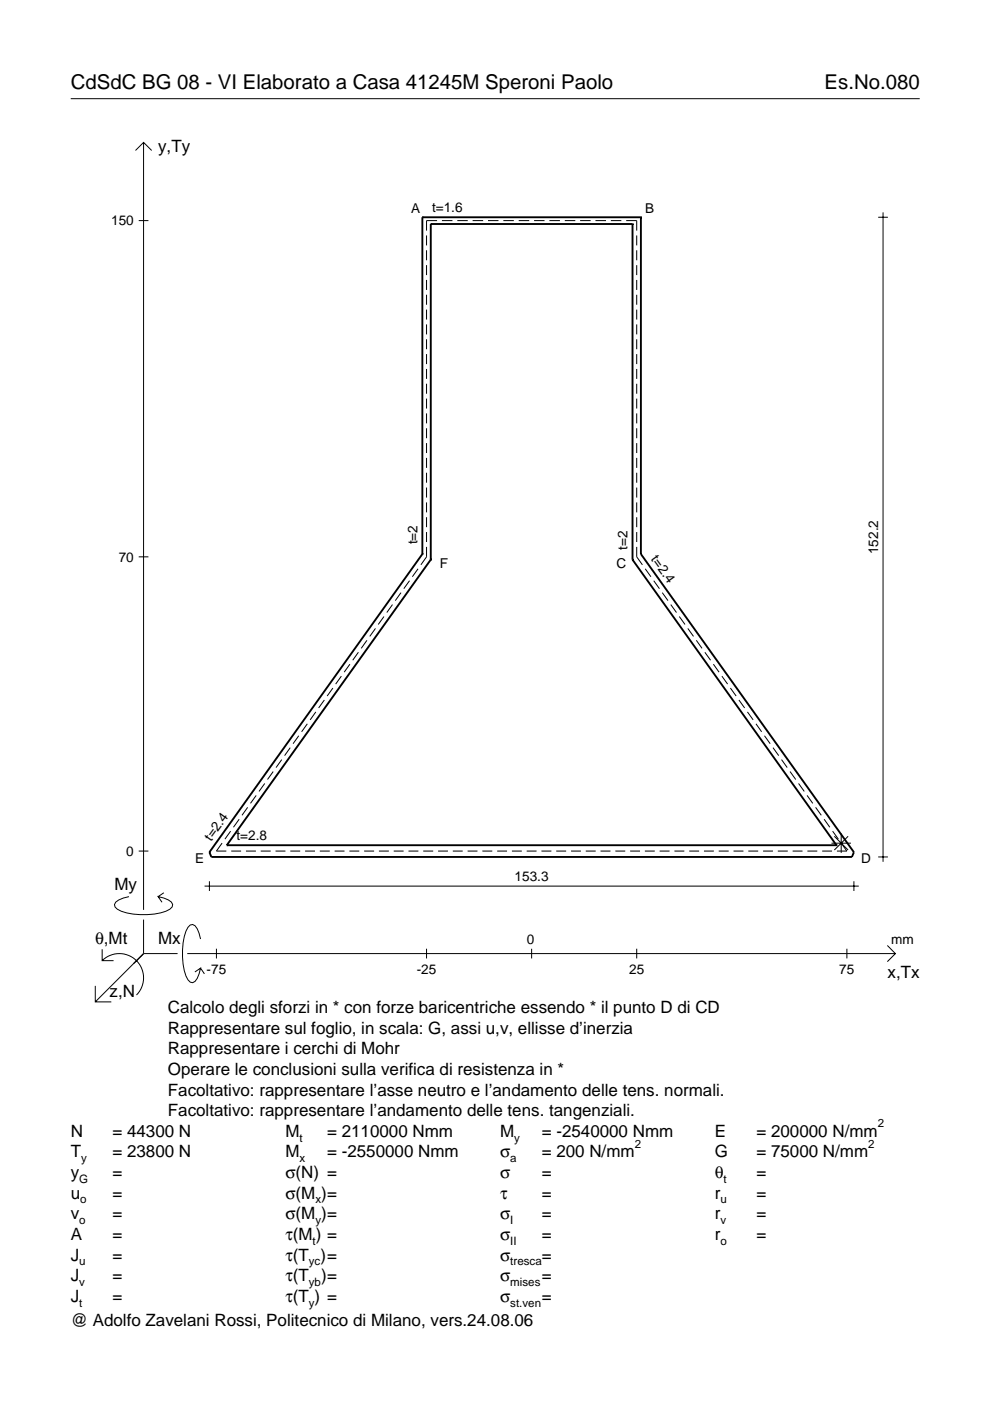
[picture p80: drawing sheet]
<svg xmlns="http://www.w3.org/2000/svg" width="210mm" height="297mm" viewBox="0 0 210 297" stroke-linecap="round" stroke-linejoin="round" font-family="sans-serif">
<defs><g id="words">
<g font-size="4.3">
<text x="15" y="18.9">CdSdC BG 08 - VI Elaborato a Casa 41245M Speroni Paolo</text>
<text x="174.8" y="18.9">Es.No.080</text>
</g>
<g font-size="3.6">
<text x="33.5" y="32.3">y,Ty</text>
<text x="24.3" y="188.8">My</text>
<text x="20.1" y="200.1">θ,Mt</text>
<text x="33.5" y="200.1">Mx</text>
<text x="188.2" y="207.3">x,Tx</text>
<text x="23.2" y="211.4">z,N</text>
<text x="35.6" y="214.8">Calcolo degli sforzi in * con forze baricentriche essendo * il punto D di CD</text>
<text x="35.6" y="219.2">Rappresentare sul foglio, in scala: G, assi u,v, ellisse d’inerzia</text>
<text x="35.6" y="223.5">Rappresentare i cerchi di Mohr</text>
<text x="35.6" y="227.9">Operare le conclusioni sulla verifica di resistenza in *</text>
<text x="35.6" y="232.3">Facoltativo: rappresentare l’asse neutro e l’andamento delle tens. normali.</text>
<text x="35.6" y="236.7">Facoltativo: rappresentare l’andamento delle tens. tangenziali.</text>
<text x="15" y="241">N</text>
<text x="15" y="245.4">T</text>
<text x="23.8" y="245.4">= 23800 N</text>
<text x="23.8" y="241">= 44300 N</text>
<text x="60.5" y="245.4">M</text>
<text x="60.5" y="241">M</text>
<text x="69.3" y="241">= 2110000 Nmm</text>
<text x="69.3" y="245.4">= -2550000 Nmm</text>
<text x="106" y="241">M</text>
<text x="106" y="245.4">σ</text>
<text x="114.9" y="241">= -2540000 Nmm</text>
<text x="114.9" y="245.4">= 200 N/mm</text>
<text x="151.5" y="241">E</text>
<text x="151.5" y="245.4">G</text>
<text x="160.4" y="241">= 200000 N/mm</text>
<text x="160.4" y="245.4">= 75000 N/mm</text>
<text x="15" y="249.8">y</text>
<text x="23.8" y="249.8">=</text>
<text x="60.5" y="249.8">σ(N) =</text>
<text x="106" y="249.8">σ</text>
<text x="114.9" y="249.8">=</text>
<text x="151.5" y="249.8">θ</text>
<text x="160.4" y="249.8">=</text>
<text x="15" y="254.2">u</text>
<text x="23.8" y="254.2">=</text>
<text x="60.5" y="254.2">σ(M )=</text>
<text x="106" y="254.2">τ</text>
<text x="114.9" y="254.2">=</text>
<text x="151.5" y="254.2">r</text>
<text x="160.4" y="254.2">=</text>
<text x="15" y="258.5">v</text>
<text x="15" y="262.9">A</text>
<text x="23.8" y="262.9">=</text>
<text x="23.8" y="258.5">=</text>
<text x="60.5" y="258.5">σ(M )=</text>
<text x="60.5" y="262.9">τ(M ) =</text>
<text x="106" y="262.9">σ</text>
<text x="106" y="258.5">σ</text>
<text x="114.9" y="258.5">=</text>
<text x="114.9" y="262.9">=</text>
<text x="151.5" y="258.5">r</text>
<text x="151.5" y="262.9">r</text>
<text x="160.4" y="258.5">=</text>
<text x="160.4" y="262.9">=</text>
<text x="15" y="267.3">J</text>
<text x="23.8" y="267.3">=</text>
<text x="60.5" y="267.3">τ(T )=</text>
<text x="106" y="267.3">σ</text>
<text x="114.9" y="267.3">=</text>
<text x="15" y="271.7">J</text>
<text x="23.8" y="271.7">=</text>
<text x="60.5" y="271.7">τ(T</text>
<text x="68.1" y="271.7">)=</text>
<text x="106" y="271.7">σ</text>
<text x="114.9" y="271.7">=</text>
<text x="15" y="281.2">@ Adolfo Zavelani Rossi, Politecnico di Milano, vers.24.08.06</text>
<text x="15" y="276">J</text>
<text x="23.8" y="276">=</text>
<text x="60.5" y="276">τ(T ) =</text>
<text x="106" y="276">σ</text>
<text x="114.9" y="276">=</text>
</g>
<g font-size="2.9">
<text x="23.6" y="47.8">150</text>
<text x="87.2" y="45.1">A</text>
<text x="91.6" y="45">t=1.6</text>
<text x="136.8" y="45.1">B</text>
<text x="25.2" y="119.1">70</text>
<text x="88.5" y="115.4" transform="rotate(-90 88.5 115.4)">t=2</text>
<text x="133.1" y="116.6" transform="rotate(-90 133.1 116.6)">t=2</text>
<text x="137.9" y="118.6" transform="rotate(54 137.9 118.6)">t=2.4</text>
<text x="186.2" y="117.5" transform="rotate(-90 186.2 117.5)">152.2</text>
<text x="93.2" y="120.4">F</text>
<text x="130.7" y="120.4">C</text>
<text x="44.7" y="178.4" transform="rotate(-54 44.7 178.4)">t=2.4</text>
<text x="50.1" y="178.2">t=2.8</text>
<text x="26.8" y="181.4">0</text>
<text x="41.4" y="182.9">E</text>
<text x="182.6" y="182.9">D</text>
<text x="109.1" y="186.8">153.3</text>
<text x="111.7" y="200.1">0</text>
<text x="189" y="200.1">mm</text>
<text x="43.8" y="206.6">-75</text>
<text x="88.4" y="206.6">-25</text>
<text x="133.4" y="206.6">25</text>
<text x="178" y="206.6">75</text>
</g>
<g font-size="2.4">
<text x="186.1" y="239">2</text>
<text x="63.5" y="242">t</text>
<text x="109" y="242">y</text>
<text x="134.6" y="243.4">2</text>
<text x="184.1" y="243.4">2</text>
<text x="16.8" y="250.8">G</text>
<text x="17.2" y="246.4">y</text>
<text x="63.5" y="246.4">x</text>
<text x="108.2" y="246.4">a</text>
<text x="153.4" y="250.8">t</text>
<text x="17" y="255.2">o</text>
<text x="66.9" y="255.2">x</text>
<text x="152.7" y="255.2">u</text>
<text x="16.8" y="259.5">o</text>
<text x="66.3" y="263.9">t</text>
<text x="66.9" y="259.5">y</text>
<text x="108.2" y="259.5">I</text>
<text x="108.2" y="263.9">II</text>
<text x="152.7" y="259.5">v</text>
<text x="152.7" y="263.9">o</text>
<text x="16.8" y="268.3">u</text>
<text x="65.5" y="268.3">yc</text>
<text x="108.2" y="268.3">tresca</text>
<text x="16.8" y="272.7">v</text>
<text x="65.5" y="272.7">yb</text>
<text x="108.2" y="272.7">mises</text>
<text x="16.8" y="277">t</text>
<text x="65.5" y="277">y</text>
<text x="108.2" y="277">st.ven</text>
</g>
</g></defs>
<g fill="none" stroke="#000" stroke-width=".21">
<path d="M15 20.9h180M28.7 31.9l1.7-1.7 1.8 1.7M30.4 30.2v162.7M29.4 46.8h2.1M90.4 49.9v2.1M90.4 53.1v2.1M90.4 56.2v2.1M90.4 59.4v2.1M92.7 46.8h-2.3v2.1M93.7 46.8h2.2M97 46.8h2.2M100.2 46.8h2.2"/>
<path d="M103.5 46.8h2.2M106.7 46.8h2.2M110 46.8h2.2M113.2 46.8h2.3M116.5 46.8h2.2M119.7 46.8h2.3M123 46.8h2.2M126.3 46.8h2.2M129.5 46.8h2.2M132.8 46.8h2.2v2.1M135 49.9v2.1M135 53.1v2.1"/>
<path d="M135 56.2v2.1M135 59.4v2.1M186.2 46.1h2.1M187.2 45v137.7M90.4 62.5v2.1M90.4 65.6v2.2M90.4 68.8v2.1M90.4 71.9v2.1M90.4 75.1v2.1M90.4 78.2v2.1M135 62.5v2.1M135 65.6v2.2"/>
<path d="M135 68.8v2.1M135 71.9v2.1M135 75.1v2.1M135 78.2v2.1M90.4 81.4v2.1M90.4 84.5v2.1M90.4 87.7v2.1M90.4 90.8v2.1M90.4 93.9v2.2M90.4 97.1v2.1M135 81.4v2.1M135 84.5v2.1"/>
<path d="M135 87.7v2.1M135 90.8v2.1M135 93.9v2.2M135 97.1v2.1M29.4 118.1h2.1M90.4 100.2v2.1M90.4 103.4v2.1M90.4 106.5v2.1M90.4 109.7v2.1M90.4 112.8v2.1M90.4 116v2.1l-1.2 1.7M135 100.2v2.1"/>
<path d="M135 103.4v2.1M135 106.5v2.1M135 109.7v2.1M135 112.8v2.1M135 116v2.1l1.2 1.7M76 138.3l-1.2 1.7M77.8 135.8l-1.2 1.7M79.6 133.2l-1.2 1.7M81.4 130.7l-1.2 1.7M83.2 128.2l-1.2 1.7M85 125.7l-1.2 1.6M86.8 123.1l-1.2 1.7"/>
<path d="M88.6 120.6l-1.2 1.7M136.8 120.6l1.2 1.7M138.6 123.1l1.2 1.7M140.4 125.7l1.2 1.6M142.2 128.2l1.2 1.7M144 130.7l1.2 1.7M145.8 133.2l1.2 1.7M147.6 135.8l1.2 1.7M149.4 138.3l1.3 1.7M61.5 158.5l-1.2 1.7M63.3 156l-1.2 1.7M65.2 153.5l-1.3 1.7"/>
<path d="M67 150.9l-1.2 1.7M68.8 148.4l-1.2 1.7M70.6 145.9l-1.2 1.7M72.4 143.4l-1.2 1.6M74.2 140.8l-1.2 1.7M151.3 140.8l1.2 1.7M153.1 143.4l1.2 1.6M154.9 145.9l1.2 1.7M156.7 148.4l1.2 1.7M158.5 150.9l1.2 1.7M160.3 153.5l1.2 1.7M162.1 156l1.2 1.7"/>
<path d="M163.9 158.5l1.2 1.7M47.1 178.8l-1.2 1.6h2.1M48.9 176.2l-1.2 1.7M50.7 173.7l-1.2 1.7M52.5 171.2l-1.2 1.7M54.3 168.6l-1.2 1.7M56.1 166.1l-1.2 1.7M57.9 163.6l-1.2 1.7M59.7 161.1l-1.2 1.6M165.7 161.1l1.2 1.6M167.5 163.6l1.2 1.7M169.3 166.1l1.2 1.7"/>
<path d="M171.1 168.6l1.2 1.7M172.9 171.2l1.2 1.7M174.7 173.7l1.2 1.7M176.3 178.8h4.1M176.5 176.2l1.2 1.7M176.9 177.3l2.9 2.9M178.3 178.8l1.3 1.6h-2.2M178.4 176.7v4.1M179.8 177.3l-2.9 2.9M27.3 190.1a3.6 3.6 0 0 0-3 1.7l.1 .5a5.7 5.7 0 0 0 3.8 1.5 13.3 13.3 0 0 0 7.8-1l.5-.5 .1-.5a3.6 3.6 0 0 0-3.1-1.7l.8 1.2M29.4 180.4h2.1M30.4 195v7.2"/>
<path d="M34.7 189.3l-1.2 .8M42.5 199.1a3.6 3.6 0 0 0-1.7-3.1l-.5 .1a5.7 5.7 0 0 0-1.5 3.8 13.3 13.3 0 0 0 1 7.8l.5 .5 .5 .2a3.6 3.6 0 0 0 1.7-3.1l-1.2 .8M43.4 187.9h138.7M44.4 186.8v2.1M49 180.4h2.1M52.1 180.4h2.2M55.3 180.4h2.1M58.4 180.4h2.1M61.5 180.4h2.1M64.7 180.4h2.1M67.8 180.4h2.1M70.9 180.4h2.1"/>
<path d="M74.1 180.4h2.1M77.2 180.4h2.1M80.3 180.4h2.1M83.5 180.4h2.1M86.6 180.4h2.1M89.7 180.4h2.1M92.9 180.4h2.1M96 180.4h2.1M99.1 180.4h2.1M102.3 180.4h2.1M105.4 180.4h2.1M108.5 180.4h2.1"/>
<path d="M111.7 180.4h2.1M114.8 180.4h2.1M117.9 180.4h2.1M121.1 180.4h2.1M124.2 180.4h2.1M127.3 180.4h2.1M130.5 180.4h2.1M133.6 180.4h2.1M136.7 180.4h2.1M139.9 180.4h2.1M143 180.4h2.1M146.1 180.4h2.1"/>
<path d="M149.3 180.4h2.1M152.4 180.4h2.1M155.5 180.4h2.1M158.7 180.4h2.1M161.8 180.4h2.1M164.9 180.4h2.1M168.1 180.4h2.1M171.2 180.4h2.1M174.3 180.4h2.1M181 186.8v2.1M186.2 181.7h2.1M20.2 209v3.4h3.4"/>
<path d="M21.7 203.7a5.1 5.1 0 0 1 7.2 0 5.1 5.1 0 0 1 0 7.3M21.7 201.3v2.4h2.4M30.4 202.2l-10.2 10.2M30.4 202.2l-2 2M30.4 202.2h7.2M39.7 202.2h150.1M42.5 205.3l.8 1.2M45.9 201.2v2M90.4 201.2v2M112.7 201.2v2M135 201.2v2M179.6 201.2v2"/>
<path d="M188.1 200.5l1.7 1.7-1.7 1.7"/>
</g>
<g fill="none" stroke="#000" stroke-width=".4">
<path d="M89.5 46.1h.1M89.5 46.1h46.4M89.5 46.1v71.4M91.3 47.5h.1M91.3 47.5h42.8M91.3 47.5v71.2M134.1 47.5h.1M134.1 47.5v71.2M135.9 46.1h.1M135.9 46.1v71.4M89.5 117.5h.1M89.5 117.5l-45.1 63.2 .4 1h135.8l.4-1-45.1-63.2"/>
<path d="M91.3 118.7h.1M91.3 118.7l-43.2 60.5M134.1 118.7h.1M134.1 118.7l43.2 60.5M135.9 117.5h.1M48.1 179.2h.1M48.1 179.2h129.2M177.3 179.2h.1"/>
</g>
<use href="#words"/>
</svg>
